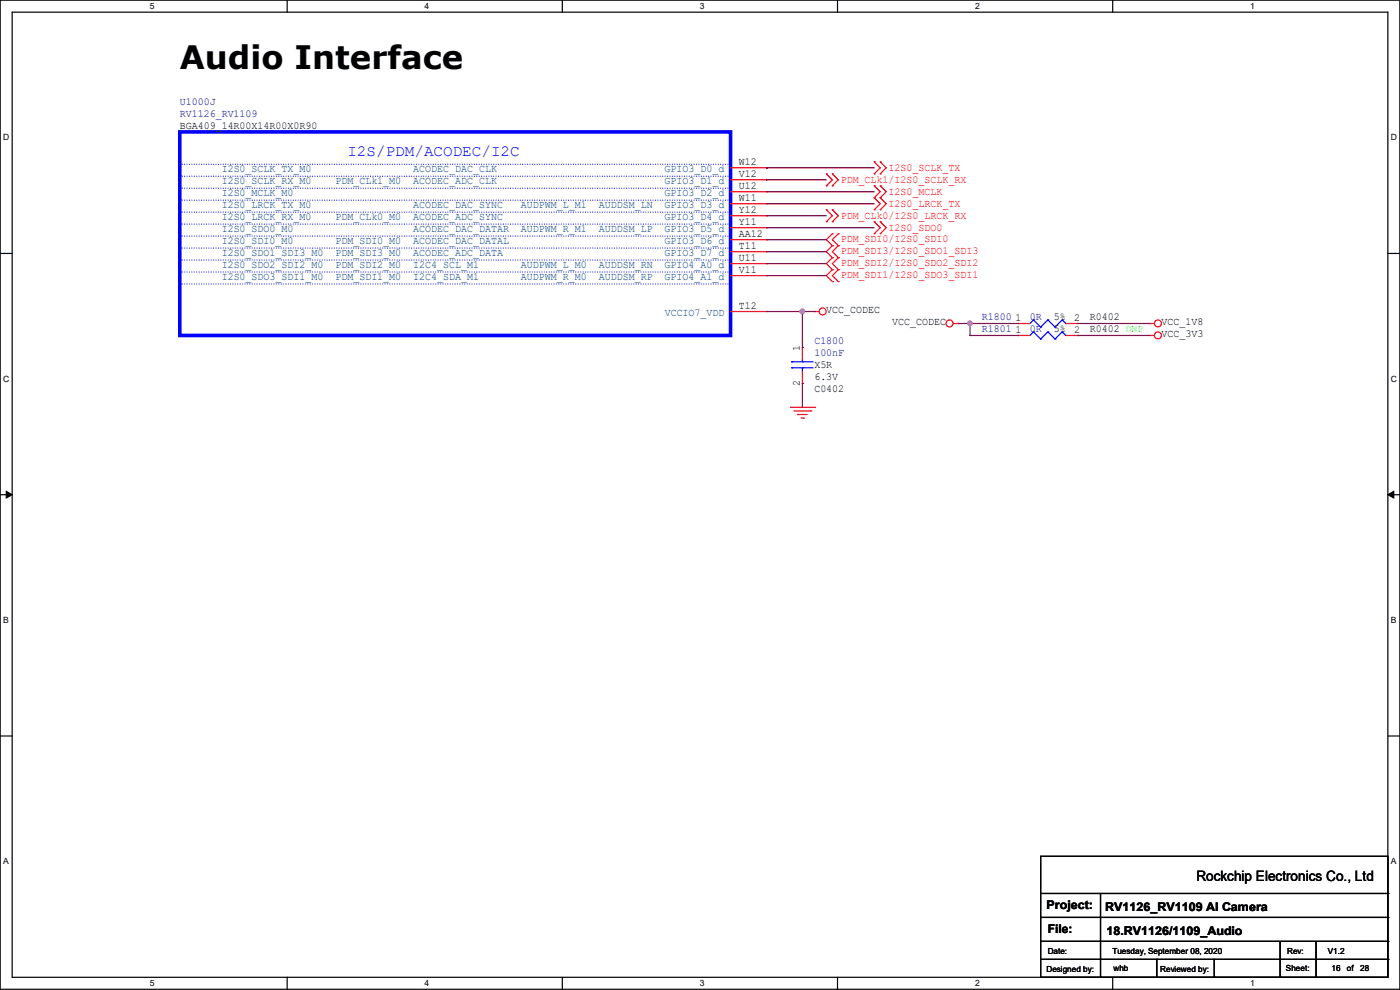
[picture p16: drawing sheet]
<svg xmlns="http://www.w3.org/2000/svg" width="297mm" height="210mm" viewBox="0 0 297 210" stroke-linecap="round" stroke-linejoin="round" font-family="sans-serif">
<defs><g id="words">
<text font-size="6.9" x="38.1" y="14.6">Audio Interface</text>
<text font-size="3.3" fill="#00f" x="73.7" y="33.1">I2S/PDM/ACODEC/I2C</text>
<text font-size="3" x="253.8" y="186.9">Rockchip Electronics Co., Ltd</text>
<g font-size="2.5">
<text x="222" y="192.9">Project:</text>
<text x="222.3" y="198">File:</text>
<text x="234.5" y="193.2">RV1126_RV1109 AI Camera</text>
<text x="234.7" y="198.2">18.RV1126/1109_Audio</text>
</g>
<g font-size="2.3" fill="#000080">
<text x="38.1" y="22.2">U1000J</text>
<text x="38.1" y="24.8">RV1126_RV1109</text>
<text x="208.3" y="67.9">R1800</text>
<text x="208.3" y="70.5">R1801</text>
<text x="218.5" y="67.9">0R</text>
<text x="218.5" y="70.5">0R</text>
<text x="172.8" y="73">C1800</text>
<text x="172.8" y="75.6">100nF</text>
</g>
<g font-size="2.3">
<text x="38.1" y="27.3">BGA409_14R00X14R00X0R90</text>
<text x="156.8" y="35.1">W12</text>
<text x="156.8" y="37.6">V12</text>
<text x="156.8" y="40.1">U12</text>
<text x="156.8" y="45.2">Y12</text>
<text x="156.8" y="47.8">Y11</text>
<text x="156.8" y="42.7">W11</text>
<text x="156.8" y="50.3">AA12</text>
<text x="156.8" y="52.8">T11</text>
<text x="156.8" y="55.4">U11</text>
<text x="156.8" y="57.9">V11</text>
<text x="156.8" y="65.5">T12</text>
<text x="175.3" y="66.4">VCC_CODEC</text>
<text x="189.3" y="69">VCC_CODEC</text>
<text x="215.4" y="68.1">1</text>
<text x="215.4" y="70.6">1</text>
<text x="223.6" y="67.9">5%</text>
<text x="223.6" y="70.5">5%</text>
<text x="227.9" y="68.1">2</text>
<text x="227.9" y="70.6">2</text>
<text x="231.2" y="67.9">R0402</text>
<text x="231.2" y="70.5">R0402 DNP</text>
<text x="246.4" y="69">VCC_1V8</text>
<text x="246.4" y="71.5">VCC_3V3</text>
<text x="169.7" y="74.5" transform="rotate(-90 169.7 74.5)">1</text>
<text x="169.7" y="81.8" transform="rotate(-90 169.7 81.8)">2</text>
<text x="172.8" y="83.2">C0402</text>
<text x="172.8" y="78.1">X5R</text>
<text x="172.8" y="80.6">6.3V</text>
</g>
<g font-size="2.3" fill="#004080">
<text x="47" y="36.5">I2S0_SCLK_TX_M0</text>
<text x="47" y="39.1">I2S0_SCLK_RX_M0</text>
<text x="47" y="41.6">I2S0_MCLK_M0</text>
<text x="71.2" y="39.1">PDM_CLk1_M0</text>
<text x="87.7" y="36.5">ACODEC_DAC_CLK</text>
<text x="87.7" y="39.1">ACODEC_ADC_CLK</text>
<text x="141" y="36.5">GPIO3_D0_d</text>
<text x="141" y="39.1">GPIO3_D1_d</text>
<text x="141" y="41.6">GPIO3_D2_d</text>
<text x="47" y="46.7">I2S0_LRCK_RX_M0</text>
<text x="47" y="44.2">I2S0_LRCK_TX_M0</text>
<text x="71.2" y="46.7">PDM_CLk0_M0</text>
<text x="87.7" y="46.7">ACODEC_ADC_SYNC</text>
<text x="87.7" y="44.2">ACODEC_DAC_SYNC</text>
<text x="110.5" y="44.2">AUDPWM_L_M1</text>
<text x="127" y="44.2">AUDDSM_LN</text>
<text x="141" y="46.7">GPIO3_D4_d</text>
<text x="141" y="44.2">GPIO3_D3_d</text>
<text x="47" y="49.2">I2S0_SDO0_M0</text>
<text x="47" y="51.8">I2S0_SDI0_M0</text>
<text x="71.2" y="51.8">PDM_SDI0_M0</text>
<text x="87.7" y="49.2">ACODEC_DAC_DATAR</text>
<text x="87.7" y="51.8">ACODEC_DAC_DATAL</text>
<text x="110.5" y="49.2">AUDPWM_R_M1</text>
<text x="127" y="49.2">AUDDSM_LP</text>
<text x="141" y="49.2">GPIO3_D5_d</text>
<text x="141" y="51.8">GPIO3_D6_d</text>
<text x="47" y="54.3">I2S0_SDO1_SDI3_M0</text>
<text x="47" y="56.9">I2S0_SDO2_SDI2_M0</text>
<text x="47" y="59.4">I2S0_SDO3_SDI1_M0</text>
<text x="71.2" y="54.3">PDM_SDI3_M0</text>
<text x="71.2" y="56.9">PDM_SDI2_M0</text>
<text x="71.2" y="59.4">PDM_SDI1_M0</text>
<text x="87.7" y="54.3">ACODEC_ADC_DATA</text>
<text x="87.7" y="56.9">I2C4_SCL_M1</text>
<text x="87.7" y="59.4">I2C4_SDA_M1</text>
<text x="110.5" y="56.9">AUDPWM_L_M0</text>
<text x="110.5" y="59.4">AUDPWM_R_M0</text>
<text x="127" y="56.9">AUDDSM_RN</text>
<text x="127" y="59.4">AUDDSM_RP</text>
<text x="141" y="54.3">GPIO3_D7_d</text>
<text x="141" y="56.9">GPIO4_A0_d</text>
<text x="141" y="59.4">GPIO4_A1_d</text>
<text x="141" y="67">VCCIO7_VDD</text>
</g>
<g font-size="2.3" fill="#f00">
<text x="178.4" y="38.7">PDM_CLk1/I2S0_SCLK_RX</text>
<text x="188.5" y="36.2">I2S0_SCLK_TX</text>
<text x="188.5" y="41.3">I2S0_MCLK</text>
<text x="178.4" y="46.4">PDM_CLk0/I2S0_LRCK_RX</text>
<text x="188.5" y="43.8">I2S0_LRCK_TX</text>
<text x="178.4" y="54">PDM_SDI3/I2S0_SDO1_SDI3</text>
<text x="178.4" y="51.4">PDM_SDI0/I2S0_SDI0</text>
<text x="188.5" y="48.9">I2S0_SDO0</text>
<text x="178.4" y="56.5">PDM_SDI2/I2S0_SDO2_SDI2</text>
<text x="178.4" y="59.1">PDM_SDI1/I2S0_SDO3_SDI1</text>
</g>
<g font-size="1.8">
<text x="31.8" y="1.9">5</text>
<text x="90.1" y="1.9">4</text>
<text x="148.5" y="1.9">3</text>
<text x="206.8" y="1.9">2</text>
<text x="265.2" y="1.9">1</text>
<text x=".7" y="29.8">D</text>
<text x="295.1" y="29.8">D</text>
<text x=".7" y="80.9">C</text>
<text x="295.1" y="80.9">C</text>
<text x=".7" y="132.1">B</text>
<text x="295.1" y="132.1">B</text>
<text x=".7" y="183.3">A</text>
<text x="295.1" y="183.3">A</text>
<text x="222.3" y="202.3">Date:</text>
<text x="236" y="202.3">Tuesday, September 08, 2020</text>
<text x="273.1" y="202.3">Rev:</text>
<text x="281.7" y="202.3">V1.2</text>
<text x="31.8" y="209.2">5</text>
<text x="90.1" y="209.2">4</text>
<text x="148.5" y="209.2">3</text>
<text x="206.8" y="209.2">2</text>
<text x="222" y="206.1">Designed by:</text>
<text x="236.2" y="205.9">whb</text>
<text x="246.1" y="206.1">Reviewed by:</text>
<text x="265.2" y="209.2">1</text>
<text x="272.8" y="205.9">Sheet:</text>
<text x="282.5" y="205.9">16</text>
<text x="285.7" y="205.9">of</text>
<text x="288.6" y="205.9">28</text>
</g>
</g></defs>
<path d="M0 0h297v209.8h-297zM2.6 2.6h291.8v204.7h-291.8z" fill="none" stroke="#000" stroke-width=".25"/>
<g fill="#fff">
<path d="M31.7 .3h1v2h-1z"/>
<path d="M31.7 207.6h1v2h-1z"/>
</g>
<path d="M60.9 0v2.6M60.9 207.3v2.5" fill="none" stroke="#000" stroke-width=".25"/>
<g fill="#fff">
<path d="M90.1 .3h1v2h-1z"/>
<path d="M90.1 207.6h1v2h-1z"/>
</g>
<path d="M119.3 0v2.6M119.3 207.3v2.5" fill="none" stroke="#000" stroke-width=".25"/>
<g fill="#fff">
<path d="M148.5 .3h.9v2h-.9z"/>
<path d="M148.5 207.6h.9v2h-.9z"/>
</g>
<path d="M177.7 0v2.6M177.7 207.3v2.5" fill="none" stroke="#000" stroke-width=".25"/>
<g fill="#fff">
<path d="M206.8 .3h1v2h-1z"/>
<path d="M206.8 207.6h1v2h-1z"/>
</g>
<path d="M236.1 0v2.6M236.1 207.3v2.5" fill="none" stroke="#000" stroke-width=".25"/>
<g fill="#fff">
<path d="M265.2 .3h1v2h-1z"/>
<path d="M265.2 207.6h1v2h-1z"/>
<path d="M.7 28.2h1.2v1.9h-1.2z"/>
<path d="M295.1 28.2h1.2v1.9h-1.2z"/>
<path d="M.7 79.3h1.2v2h-1.2z"/>
<path d="M295.1 79.3h1.2v2h-1.2z"/>
</g>
<path d="M0 53.8h2.6M294.4 53.8h2.6" fill="none" stroke="#000" stroke-width=".25"/>
<g fill="#fff">
<path d="M.7 130.5h1.2v2h-1.2z"/>
<path d="M295.1 130.5h1.1v2h-1.1z"/>
</g>
<path d="M0 104.9h2.6M294.4 104.9h2.6" fill="none" stroke="#000" stroke-width=".25"/>
<path d="M1.3 104.2l1.3 .7-1.3 .8zM294.4 104.9l1.3-.7v1.5z" fill="#000" stroke="#000" stroke-width=".21"/>
<g fill="#fff">
<path d="M.7 181.7h1.2v2h-1.2z"/>
<path d="M295.1 181.7h1.1v2h-1.1z"/>
</g>
<g fill="none" stroke="#000" stroke-width=".25">
<path d="M0 156.1h2.6M294.4 156.1h2.6M220.8 181.7h73.6v25.6h-73.6zM220.8 189.5h73.6M220.8 194.6h73.6M220.8 199.7h73.6M233.5 189.5v17.8M271.6 199.7v7.6M279.2 199.7v7.6M294.4 189.5h.1M294.4 194.6h.1M294.4 199.7h.1"/>
<path d="M220.8 203.5h73.6M233.5 207.3h.1M245.4 207.3h.1M245.4 203.5v3.8M257.6 207.3h.1M257.6 203.5v3.8M271.6 207.3h.1M279.2 207.3h.1M294.4 203.5h.1"/>
</g>
<g fill="none" stroke="#f00" stroke-width=".25">
<path d="M155 35.6h7.6M155 38.1h7.6M162.6 35.6h.1M162.6 38.1h.1M175.3 39.4h.1M175.3 36.9h.1M175.3 36.9l1.3 1.2-1.3 1.3M176.6 39.4h.1M176.6 36.9h.1M176.6 36.9l1.2 1.2-1.2 1.3M185.5 36.9h.1M185.5 34.3h.1"/>
<path d="M185.5 39.4h.1M185.5 34.3l1.2 1.3-1.2 1.3M185.5 39.4l1.2 1.3-1.2 1.3M186.7 36.9h.1M186.7 34.3h.1M186.7 39.4h.1M186.7 39.4l1.3 1.3-1.3 1.3M186.7 34.3l1.3 1.3-1.3 1.3M155 40.7h7.6M155 45.8h7.6M155 48.3h7.6M155 50.8h7.6"/>
<path d="M155 53.4h7.6M155 55.9h7.6M155 58.5h7.6M155 43.2h7.6M162.6 40.7h.1M162.6 45.8h.1M162.6 48.3h.1M162.6 50.8h.1M162.6 53.4h.1M162.6 55.9h.1M162.6 58.5h.1M162.6 43.2h.1"/>
<path d="M175.3 47h.1M175.3 44.5h.1M175.3 44.5l1.3 1.3-1.3 1.2M176.6 54.7h.1M176.6 57.2h.1M176.6 59.7h.1M176.6 52.1h.1M176.6 47h.1M176.6 44.5h.1M176.6 49.6h.1M176.6 54.7l-1.3 1.2 1.3 1.3M176.6 57.2l-1.3 1.3 1.3 1.2"/>
<path d="M176.6 52.1l-1.3 1.3 1.3 1.3M176.6 44.5l1.2 1.3-1.2 1.2M176.6 49.6l-1.3 1.2 1.3 1.3M177.8 57.2h.1M177.8 54.7h.1M177.8 59.7h.1M177.8 52.1h.1M177.8 49.6h.1M177.8 54.7l-1.2 1.2 1.2 1.3M177.8 57.2l-1.2 1.3 1.2 1.2M177.8 52.1l-1.2 1.3 1.2 1.3M177.8 49.6l-1.2 1.2 1.2 1.3"/>
<path d="M185.5 42h.1M185.5 44.5h.1M185.5 49.6h.1M185.5 47h.1M185.5 47l1.2 1.3-1.2 1.3M185.5 42l1.2 1.2-1.2 1.3M186.7 42h.1M186.7 44.5h.1M186.7 49.6h.1M186.7 47h.1M186.7 42l1.3 1.2-1.3 1.3M186.7 47l1.3 1.3-1.3 1.3"/>
<path d="M155 66.1h7.6M162.6 66.1h.1M170.2 73.7h.1M170.2 73.7v2.5M170.2 78.8v2.5M172.8 66.1h.1M172.8 66.1h1M202.2 68.6h1M203.2 68.6h.1M215.9 68.6h.1M215.9 71.2h.1M215.9 68.6h2.6"/>
<path d="M215.9 71.2h2.6M226.1 68.6h2.5M226.1 71.2h2.5M228.6 68.6h.1M228.6 71.2h.1M243.9 68.6h.1M243.9 71.2h.1M243.9 68.6h1M243.9 71.2h1M167.7 86.4h5.1M168.4 87.2h3.6M169.2 87.9h.1"/>
<path d="M169.2 87.9h2M170 88.7h.5M170.2 81.3h.1M170.5 88.7h.1M172 87.2h.1M172.8 86.4h.1"/>
<circle cx="174.5" cy="66.1" r=".74"/>
<circle cx="201.4" cy="68.6" r=".74"/>
<circle cx="245.6" cy="71.1" r=".74"/>
<circle cx="245.6" cy="68.6" r=".74"/>
</g>
<g fill="none" stroke="#00f" stroke-width=".25">
<path d="M167.9 78h.1M167.9 76.8h.1M167.9 78h4.6M167.9 76.8h4.6M170.2 76.8h.1M170.2 78h.1M170.2 76.2v.6M170.2 78v.8M219.2 67.9h.1M219.2 70.4h.1M219.2 67.9l-.7 .7M219.2 67.9l1.6 1.5"/>
<path d="M219.2 70.4l-.7 .8M219.2 70.4l1.6 1.5M220.8 69.4h.1M220.8 71.9h.1M222.3 67.9h.1M222.3 70.4h.1M222.3 67.9l-1.5 1.5M222.3 67.9l1.5 1.5M222.3 70.4l-1.5 1.5M222.3 70.4l1.5 1.5M223.8 69.4h.1M223.8 71.9h.1"/>
<path d="M225.3 67.9h.1M225.3 70.4h.1M225.3 67.9l-1.5 1.5M225.3 67.9l.8 .7M225.3 70.4l-1.5 1.5M225.3 70.4l.8 .8M226.1 68.6h.1M226.1 71.2h.1"/>
</g>
<path d="M38.1 28h116.9v43.2h-116.9z" fill="none" stroke="#00f" stroke-width=".76"/>
<g fill="none" stroke="#00f" stroke-width=".25" stroke-dasharray="0 .5">
<path d="M38.1 34.8h116.9M38.1 37.4h116.9M38.1 39.9h116.9M155 34.8h.1M155 37.4h.1M155 39.9h.1M38.1 42.5h116.9M38.1 45h116.9M38.1 47.5h116.9M38.1 50.1h116.9M38.1 52.6h116.9M38.1 55.2h116.9"/>
<path d="M38.1 57.7h116.9M155 42.5h.1M155 45h.1M155 47.5h.1M155 50.1h.1M155 52.6h.1M155 55.2h.1M155 57.7h.1M38.1 60.2h116.9M155 60.2h.1"/>
</g>
<g fill="none" stroke="#800040" stroke-width=".25">
<path d="M162.6 38.1h.1M162.6 35.6h.1M162.6 38.1h12.7M162.6 35.6h22.9M162.6 45.8h.1M162.6 50.8h.1M162.6 58.5h.1M162.6 55.9h.1M162.6 53.4h.1M162.6 40.7h.1M162.6 43.2h.1M162.6 48.3h.1"/>
<path d="M162.6 45.8h12.7M162.6 50.8h12.7M162.6 58.5h12.7M162.6 55.9h12.7M162.6 53.4h12.7M162.6 40.7h22.9M162.6 43.2h22.9M162.6 48.3h22.9M162.6 66.1h10.2M170.2 66.1h.1M170.2 73.7h.1M170.2 66.1v7.6"/>
<path d="M172.8 66.1h.1M203.2 68.6h.1M203.2 68.6h12.7M205.8 71.2h.1M205.8 71.2h10.1M205.8 68.6v2.6M215.9 71.2h.1M215.9 68.6h.1M228.6 68.6h.1M228.6 71.2h.1M228.6 68.6h15.3M228.6 71.2h15.3"/>
<path d="M170.2 81.3h.1M170.2 81.3v5.1"/>
</g>
<g fill="#f0f" stroke="#f0f" stroke-width=".25">
<circle cx="205.8" cy="68.6" r=".49"/>
<circle cx="170.2" cy="66.1" r=".49"/>
</g>
<use href="#words"/>
</svg>
